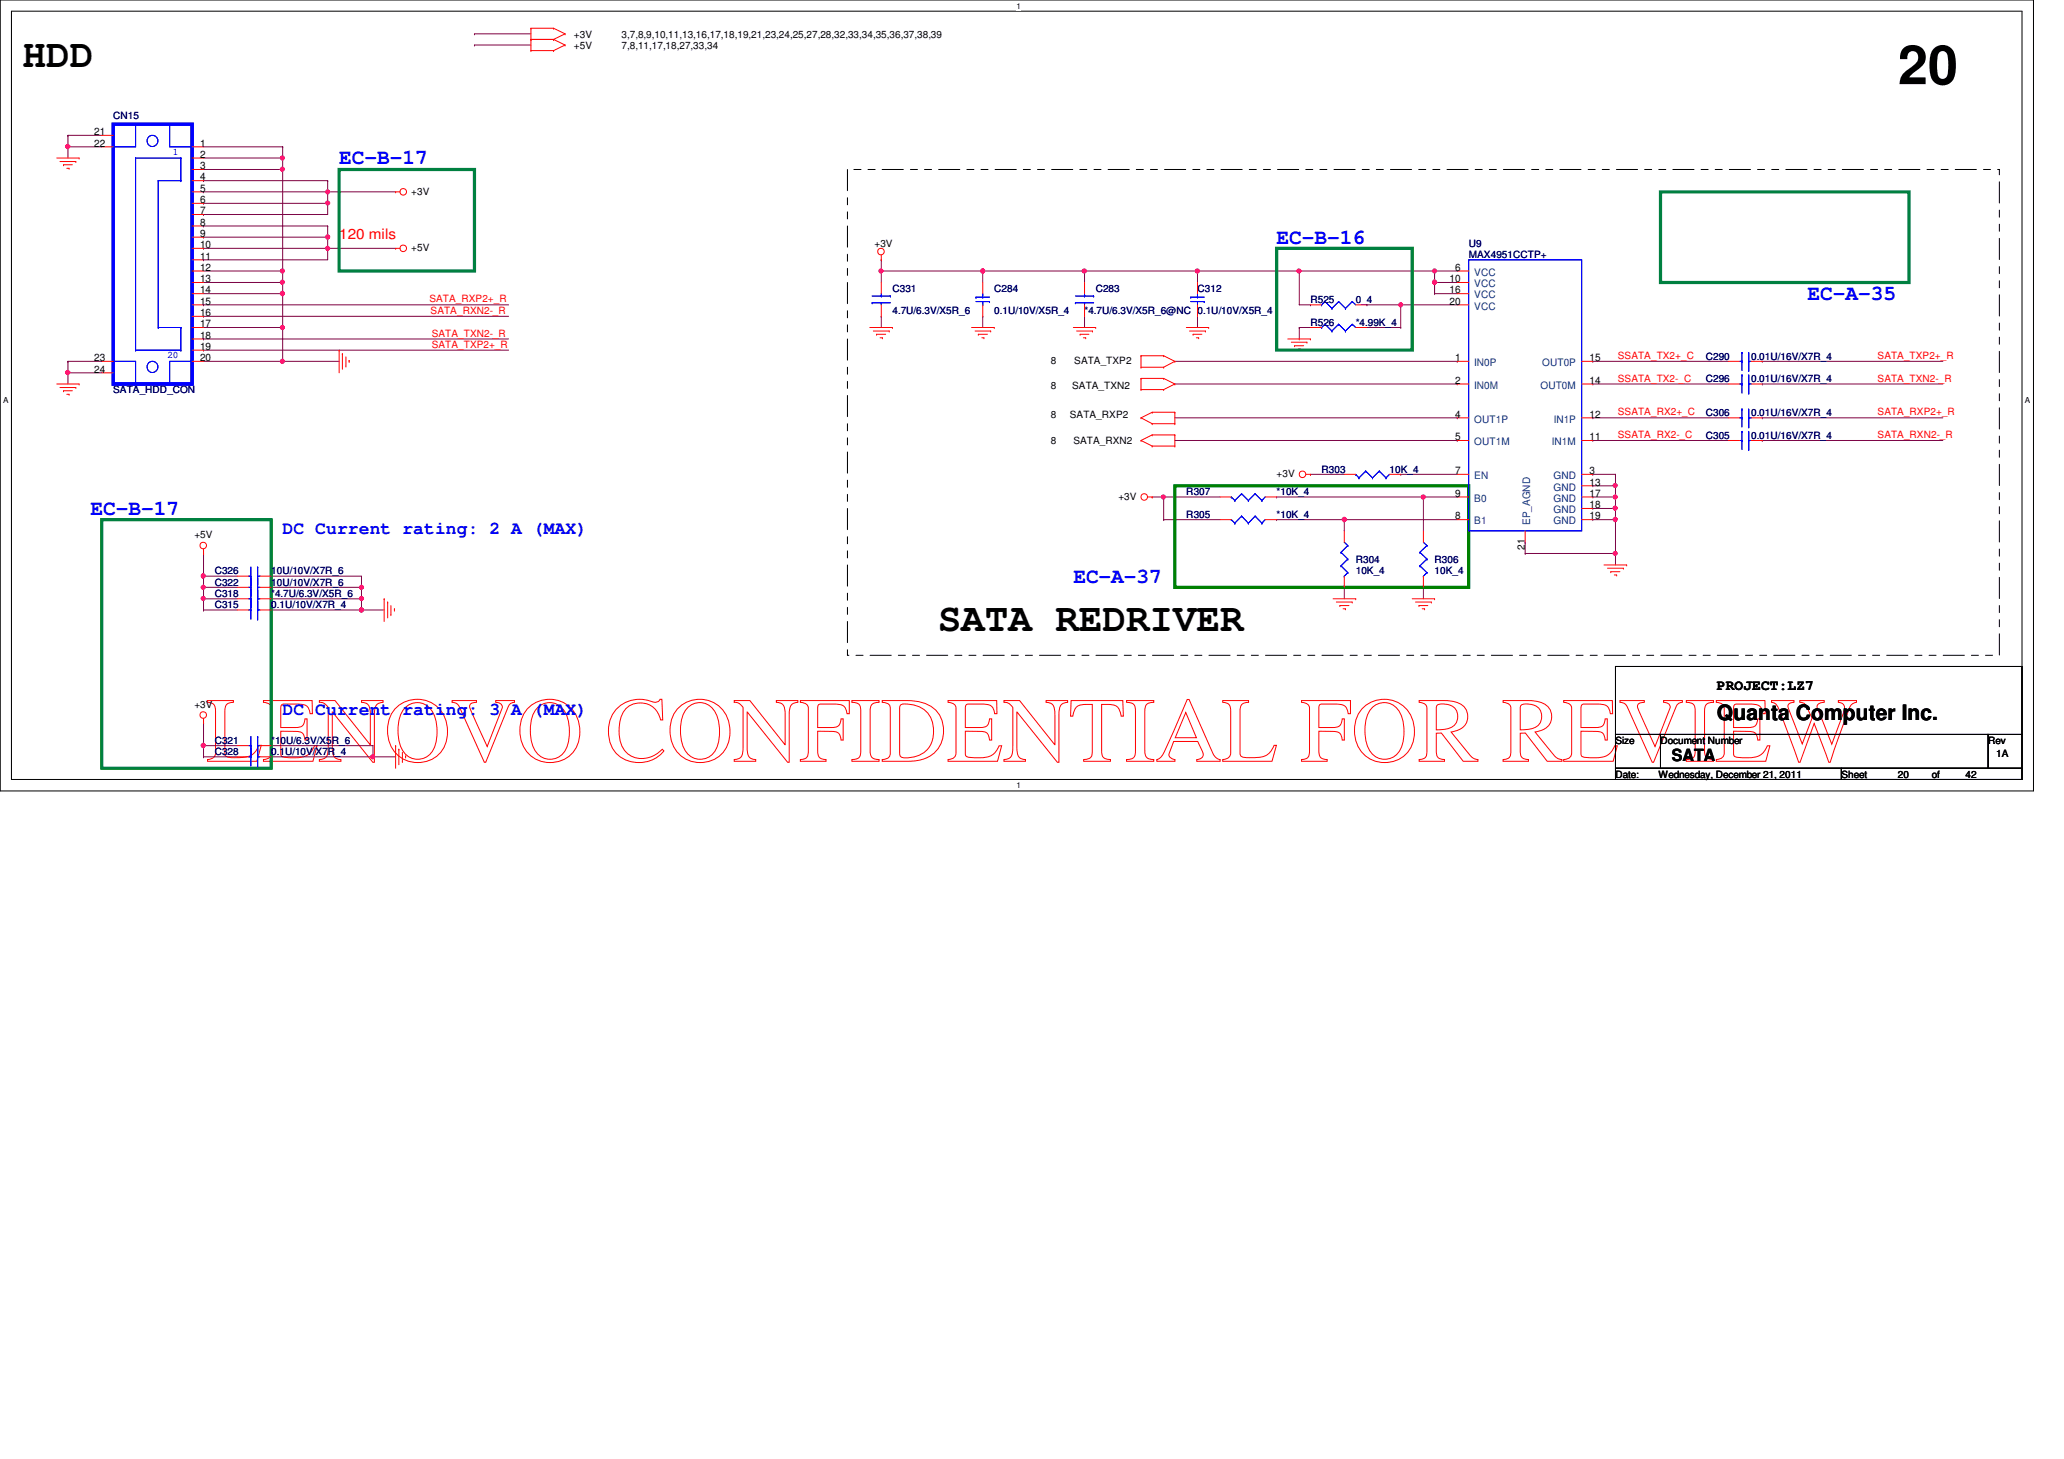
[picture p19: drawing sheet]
<svg xmlns="http://www.w3.org/2000/svg" width="297mm" height="210mm" viewBox="0 0 297 210" stroke-linecap="round" stroke-linejoin="round" font-family="sans-serif">
<defs><g id="words">
<text font-size="13.2" fill="#f00" x="29.7" y="109.5">LENOVO CONFIDENTIAL FOR REVIEW</text>
<text font-size="7.8" x="273.1" y="12.1">20</text>
<g font-size="5.7">
<text x="3.3" y="9.6">HDD</text>
<text x="135" y="90.8">SATA REDRIVER</text>
</g>
<g font-size="3" fill="#00f">
<text x="48.8" y="23.7">EC-B-17</text>
<text x="183.7" y="35.1">EC-B-16</text>
<text x="260.1" y="43.2">EC-A-35</text>
<text x="13" y="74">EC-B-17</text>
<text x="154.5" y="83.8">EC-A-37</text>
</g>
<text font-size="3" x="247.1" y="103.6">Quanta Computer Inc.</text>
<g font-size="2.6" fill="#00f">
<text x="40.7" y="76.9">DC Current rating: 2 A (MAX)</text>
<text x="40.7" y="102.9">DC Current rating: 3 A (MAX)</text>
</g>
<text font-size="2.4" x="240.6" y="109.5">SATA</text>
<text font-size="2.1" fill="#f00" x="48.8" y="34.4">120 mils</text>
<text font-size="2.1" x="247.1" y="99.2">PROJECT:LZ7</text>
<g font-size="1.5">
<text x="13.5" y="19.4">21</text>
<text x="13.5" y="21.1">22</text>
<text x="28.8" y="21.1">1</text>
<text x="28.8" y="22.7">2</text>
<text x="28.8" y="24.3">3</text>
<text x="28.8" y="26">4</text>
<text x="28.8" y="27.6">5</text>
<text x="28.8" y="29.2">6</text>
<text x="28.8" y="30.8">7</text>
<text x="28.8" y="32.5">8</text>
<text x="28.8" y="34.1">9</text>
<text x="28.8" y="35.7">10</text>
<text x="28.8" y="37.3">11</text>
<text x="28.8" y="38.9">12</text>
<text x="28.8" y="40.6">13</text>
<text x="208.6" y="40.6">10</text>
<text x="209.4" y="38.9">6</text>
<text x="28.8" y="42.2">14</text>
<text x="28.8" y="43.8">15</text>
<text x="28.8" y="45.5">16</text>
<text x="28.8" y="47.1">17</text>
<text x="208.6" y="42.2">16</text>
<text x="208.6" y="43.8">20</text>
<text x="13.5" y="51.9">23</text>
<text x="13.5" y="53.6">24</text>
<text x="28.8" y="48.7">18</text>
<text x="28.8" y="50.3">19</text>
<text x="28.8" y="51.9">20</text>
<text x="209.4" y="51.9">1</text>
<text x="228.8" y="51.9">15</text>
<text x="209.4" y="55.2">2</text>
<text x="228.8" y="55.2">14</text>
<text x="209.4" y="60.1">4</text>
<text x="209.4" y="63.3">5</text>
<text x="228.8" y="63.3">11</text>
<text x="228.8" y="60.1">12</text>
<text x="209.4" y="71.5">9</text>
<text x="209.4" y="68.2">7</text>
<text x="228.8" y="68.2">3</text>
<text x="228.8" y="71.5">17</text>
<text x="228.8" y="69.9">13</text>
<text x="209.4" y="74.7">8</text>
<text x="228.8" y="73.1">18</text>
<text x="228.8" y="74.7">19</text>
<text x="219.5" y="79.1" transform="rotate(-90 219.5 79.1)">21</text>
</g>
<g font-size="1.5" fill="#004080">
<text x="212.2" y="41.3">VCC</text>
<text x="212.2" y="39.7">VCC</text>
<text x="212.2" y="42.9">VCC</text>
<text x="212.2" y="44.5">VCC</text>
<text x="212.2" y="52.7">IN0P</text>
<text x="222" y="52.7">OUT0P</text>
<text x="212.2" y="55.9">IN0M</text>
<text x="221.7" y="55.9">OUT0M</text>
<text x="212.2" y="60.8">OUT1P</text>
<text x="212.2" y="64.1">OUT1M</text>
<text x="223.3" y="64.1">IN1M</text>
<text x="223.6" y="60.8">IN1P</text>
<text x="212.2" y="68.9">EN</text>
<text x="223.6" y="68.9">GND</text>
<text x="223.6" y="70.6">GND</text>
<text x="212.2" y="72.2">B0</text>
<text x="212.2" y="75.4">B1</text>
<text x="220.2" y="75.6" transform="rotate(-90 220.2 75.6)">EP_AGND</text>
<text x="223.6" y="72.2">GND</text>
<text x="223.6" y="73.8">GND</text>
<text x="223.6" y="75.4">GND</text>
</g>
<g font-size="1.4">
<text x="82.6" y="5.4">+3V</text>
<text x="89.4" y="5.4">3,7,8,9,10,11,13,16,17,18,19,21,23,24,25,27,28,32,33,34,35,36,37,38,39</text>
<text x="82.6" y="7">+5V</text>
<text x="89.4" y="7">7,8,11,17,18,27,33,34</text>
<text x="59.2" y="28">+3V</text>
<text x="125.9" y="35.5">+3V</text>
<text x="59.2" y="36.1">+5V</text>
<text x="151.2" y="52.4">8</text>
<text x="154.6" y="52.4">SATA_TXP2</text>
<text x="151.2" y="56">8</text>
<text x="154.3" y="56">SATA_TXN2</text>
<text x="151.2" y="63.9">8</text>
<text x="151.2" y="60.2">8</text>
<text x="154" y="60.2">SATA_RXP2</text>
<text x="154.5" y="63.9">SATA_RXN2</text>
<text x="160.9" y="71.9">+3V</text>
<text x="183.7" y="68.6">+3V</text>
<text x="28" y="77.4">+5V</text>
<text x="28" y="101.8">+3V</text>
<text x="232.5" y="107">Size</text>
<text x="239" y="107">Document Number</text>
<text x="286.1" y="107">Rev</text>
<text x="232.5" y="111.9">Date:</text>
<text x="238.7" y="111.9">Wednesday, December 21, 2011</text>
<text x="265" y="111.9">Sheet</text>
<text x="273.1" y="111.9">20</text>
<text x="278" y="111.9">of</text>
<text x="282.9" y="111.9">42</text>
<text x="287.3" y="109">1A</text>
</g>
<g font-size="1.4" fill="#000080">
<text x="16.3" y="17.1">CN15</text>
<text x="211.4" y="35.5">U9</text>
<text x="128.4" y="42">C331</text>
<text x="143.1" y="42">C284</text>
<text x="157.7" y="42">C283</text>
<text x="172.3" y="42">C312</text>
<text x="211.4" y="37.1">MAX4951CCTP+</text>
<text x="128.4" y="45.2">4.7U/6.3V/X5R_6</text>
<text x="143.1" y="45.2">0.1U/10V/X5R_4</text>
<text x="156.1" y="45.2">*4.7U/6.3V/X5R_6@NC 0.1U/10V/X5R_4</text>
<text x="188.6" y="46.9">R526</text>
<text x="188.6" y="43.6">R525</text>
<text x="195.1" y="46.9">*4.99K_4</text>
<text x="195.1" y="43.6">0_4</text>
<text x="245.5" y="51.7">C290</text>
<text x="252" y="51.7">0.01U/16V/X7R_4</text>
<text x="16.3" y="56.6">SATA_HDD_CON</text>
<text x="245.5" y="59.9">C306</text>
<text x="245.5" y="55">C296</text>
<text x="252" y="59.9">0.01U/16V/X7R_4</text>
<text x="252" y="55">0.01U/16V/X7R_4</text>
<text x="245.5" y="63.1">C305</text>
<text x="252" y="63.1">0.01U/16V/X7R_4</text>
<text x="170.7" y="71.2">R307</text>
<text x="183.7" y="71.2">*10K_4</text>
<text x="190.2" y="68">R303</text>
<text x="200" y="68">10K_4</text>
<text x="170.7" y="74.5">R305</text>
<text x="183.7" y="74.5">*10K_4</text>
<text x="30.9" y="82.6">C326</text>
<text x="39" y="82.6">10U/10V/X7R_6</text>
<text x="195.1" y="81">R304</text>
<text x="195.1" y="82.6">10K_4</text>
<text x="206.5" y="81">R306</text>
<text x="206.5" y="82.6">10K_4</text>
<text x="30.9" y="85.9">C318</text>
<text x="30.9" y="84.2">C322</text>
<text x="30.9" y="87.5">C315</text>
<text x="39" y="85.9">*4.7U/6.3V/X5R_6</text>
<text x="39" y="84.2">10U/10V/X7R_6</text>
<text x="39" y="87.5">0.1U/10V/X7R_4</text>
<text x="30.9" y="107">C321</text>
<text x="39" y="107">*10U/6.3V/X5R_6</text>
<text x="30.9" y="108.6">C328</text>
<text x="39" y="108.6">0.1U/10V/X7R_4</text>
</g>
<g font-size="1.4" fill="#00f">
<text x="24.9" y="22.3">1</text>
<text x="24.1" y="51.6">20</text>
</g>
<g font-size="1.4" fill="#f00">
<text x="61.8" y="43.5">SATA_RXP2+_R</text>
<text x="62" y="45.2">SATA_RXN2-_R</text>
<text x="62.1" y="50">SATA_TXP2+_R</text>
<text x="62.1" y="48.4">SATA_TXN2-_R</text>
<text x="232.8" y="51.6">SSATA_TX2+_C</text>
<text x="270.2" y="51.6">SATA_TXP2+_R</text>
<text x="232.8" y="54.9">SSATA_TX2-_C</text>
<text x="232.8" y="59.8">SSATA_RX2+_C</text>
<text x="270.2" y="54.9">SATA_TXN2-_R</text>
<text x="270.2" y="59.8">SATA_RXP2+_R</text>
<text x="232.8" y="63">SSATA_RX2-_C</text>
<text x="270.2" y="63">SATA_RXN2-_R</text>
</g>
<g font-size="1.2">
<text x="146.3" y="1.2">1</text>
<text x=".5" y="57.9">A</text>
<text x="291.4" y="57.9">A</text>
<text x="146.3" y="113.4">1</text>
</g>
</g></defs>
<path d="M0 0h292.6v113.8h-292.6zM1.6 1.6h289.4v110.5h-289.4z" fill="none" stroke="#000" stroke-width=".14"/>
<g fill="#fff">
<path d="M146.3 .2h.6v1.3h-.6z"/>
<path d="M146.3 112.3h.6v1.3h-.6z"/>
<path d="M.5 56.9h.7v1.3h-.7z"/>
<path d="M291.4 56.9h.7v1.3h-.7z"/>
</g>
<path d="M68.3 4.9h.1M68.3 6.5h.1M68.3 4.9h8.1M68.3 6.5h8.1M29.3 82.9h.1M29.3 82.9h4.9" fill="none" stroke="#800040" stroke-width=".14"/>
<circle cx="29.2" cy="82.9" r=".31" fill="#f0f"/>
<circle cx="29.2" cy="82.9" r=".31" fill="none" stroke="#f0f" stroke-width=".14"/>
<path d="M39 82.9h.1M39 87.8h.1M39 82.9h13M39 87.8h13" fill="none" stroke="#800040" stroke-width=".14"/>
<circle cx="52" cy="87.8" r=".3" fill="#f0f"/>
<circle cx="52" cy="87.8" r=".3" fill="none" stroke="#f0f" stroke-width=".14"/>
<path d="M39 86.1h.1M39 86.1h13v1.7M52 87.8h.1" fill="none" stroke="#800040" stroke-width=".14"/>
<circle cx="52" cy="87.8" r=".3" fill="#f0f"/>
<circle cx="52" cy="87.8" r=".3" fill="none" stroke="#f0f" stroke-width=".14"/>
<path d="M39 84.5h.1M39 84.5h13" fill="none" stroke="#800040" stroke-width=".14"/>
<circle cx="52" cy="84.5" r=".3" fill="#f0f"/>
<circle cx="52" cy="84.5" r=".3" fill="none" stroke="#f0f" stroke-width=".14"/>
<g fill="none" stroke="#800040" stroke-width=".14">
<path d="M29.3 87.8h.1M29.3 86.1h.1M29.3 84.5h.1M29.3 87.8h4.9M29.3 86.1h4.9M29.3 86.1v1.7M29.3 84.5h4.9M52 87.8h.1M52 84.5h.1M52 87.8h3.3M52 82.9v1.6M39 107.3h.1"/>
<path d="M39 108.9h.1M39 107.3h14.7v1.6M39 108.9h17.9M53.7 108.9h.1"/>
</g>
<circle cx="53.6" cy="108.9" r=".3" fill="#f0f"/>
<circle cx="53.6" cy="108.9" r=".3" fill="none" stroke="#f0f" stroke-width=".14"/>
<path d="M29.3 107.3h.1M29.3 107.3h4.9M29.3 107.3v1.6" fill="none" stroke="#800040" stroke-width=".14"/>
<circle cx="29.2" cy="107.2" r=".31" fill="#f0f"/>
<circle cx="29.2" cy="107.2" r=".31" fill="none" stroke="#f0f" stroke-width=".14"/>
<path d="M29.3 86.1h.1M29.3 84.5v1.6M29.3 108.9h.1M29.3 108.9h4.9" fill="none" stroke="#800040" stroke-width=".14"/>
<circle cx="29.3" cy="86.1" r=".3" fill="#f0f"/>
<circle cx="29.3" cy="86.1" r=".3" fill="none" stroke="#f0f" stroke-width=".14"/>
<path d="M29.3 82.9h.1M29.3 82.9v1.6" fill="none" stroke="#800040" stroke-width=".14"/>
<circle cx="29.3" cy="84.5" r=".3" fill="#f0f"/>
<circle cx="29.3" cy="84.5" r=".3" fill="none" stroke="#f0f" stroke-width=".14"/>
<path d="M156.1 39h.1M156.1 39h16.2M219.5 78h.1M219.5 79.6h.1M219.5 78v1.6M219.5 79.6h13M193.5 84.5h.1M193.5 84.5v1.6M204.8 84.5h.1M204.8 84.5v1.6" fill="none" stroke="#800040" stroke-width=".14"/>
<circle cx="156.1" cy="39" r=".31" fill="#f0f"/>
<circle cx="156.1" cy="39" r=".31" fill="none" stroke="#f0f" stroke-width=".14"/>
<path d="M232.5 69.9h.1M232.5 69.9v1.6" fill="none" stroke="#800040" stroke-width=".14"/>
<circle cx="232.5" cy="69.8" r=".3" fill="#f0f"/>
<circle cx="232.5" cy="69.8" r=".3" fill="none" stroke="#f0f" stroke-width=".14"/>
<path d="M187 39h.1M187 39h19.5" fill="none" stroke="#800040" stroke-width=".14"/>
<circle cx="186.9" cy="39" r=".3" fill="#f0f"/>
<circle cx="186.9" cy="39" r=".3" fill="none" stroke="#f0f" stroke-width=".14"/>
<path d="M141.4 39h.1M141.4 39v1.6M141.4 39h14.7M165.8 71.5h.1M165.8 71.5h1.7M183.7 71.5h.1M183.7 71.5h21.1M232.5 73.2h.1M232.5 73.2v1.6" fill="none" stroke="#800040" stroke-width=".14"/>
<circle cx="141.4" cy="39" r=".3" fill="#f0f"/>
<circle cx="141.4" cy="39" r=".3" fill="none" stroke="#f0f" stroke-width=".14"/>
<path d="M126.8 39h.1M126.8 39v1.6M167.5 71.5h.1M167.5 71.5h8.1M204.8 71.5h.1M204.8 71.5v4.9" fill="none" stroke="#800040" stroke-width=".14"/>
<circle cx="167.4" cy="71.5" r=".3" fill="#f0f"/>
<circle cx="167.4" cy="71.5" r=".3" fill="none" stroke="#f0f" stroke-width=".14"/>
<path d="M204.8 71.5h.1M204.8 71.5h4.9" fill="none" stroke="#800040" stroke-width=".14"/>
<circle cx="204.8" cy="71.5" r=".31" fill="#f0f"/>
<circle cx="204.8" cy="71.5" r=".31" fill="none" stroke="#f0f" stroke-width=".14"/>
<path d="M156.1 39h.1M156.1 39v1.6M172.3 39h.1M172.3 39v1.6M167.5 71.5h.1M167.5 74.8h.1M167.5 71.5v3.3M167.5 74.8h8.1M183.7 74.8h.1M183.7 74.8h9.8M188.6 68.2h.1M188.6 68.2h4.9" fill="none" stroke="#800040" stroke-width=".14"/>
<circle cx="193.4" cy="74.7" r=".31" fill="#f0f"/>
<circle cx="193.4" cy="74.7" r=".31" fill="none" stroke="#f0f" stroke-width=".14"/>
<path d="M206.5 39h.1M206.5 39h3.2M193.5 74.8h.1M193.5 74.8v1.6M193.5 74.8h16.2" fill="none" stroke="#800040" stroke-width=".14"/>
<circle cx="206.5" cy="39" r=".3" fill="#f0f"/>
<circle cx="206.5" cy="39" r=".3" fill="none" stroke="#f0f" stroke-width=".14"/>
<path d="M126.8 37.4h.1M126.8 37.4v1.6M229.2 68.2h.1M229.2 69.9h.1M229.2 71.5h.1M229.2 68.2h3.3M229.2 71.5h3.3M232.5 68.2h.1M232.5 71.5h.1M232.5 68.2v1.7h-3.3M232.5 71.5v1.7" fill="none" stroke="#800040" stroke-width=".14"/>
<circle cx="232.5" cy="71.5" r=".3" fill="#f0f"/>
<circle cx="232.5" cy="71.5" r=".3" fill="none" stroke="#f0f" stroke-width=".14"/>
<path d="M126.8 39h.1M126.8 39h14.6M201.6 68.2h.1M201.6 68.2h8.1" fill="none" stroke="#800040" stroke-width=".14"/>
<circle cx="141.4" cy="39" r=".3" fill="#f0f"/>
<circle cx="141.4" cy="39" r=".3" fill="none" stroke="#f0f" stroke-width=".14"/>
<circle cx="126.8" cy="39" r=".3" fill="#f0f"/>
<circle cx="126.8" cy="39" r=".3" fill="none" stroke="#f0f" stroke-width=".14"/>
<path d="M206.5 39h.1M206.5 39v1.6M206.5 40.6h.1M206.5 40.6h3.2" fill="none" stroke="#800040" stroke-width=".14"/>
<circle cx="206.5" cy="40.6" r=".3" fill="#f0f"/>
<circle cx="206.5" cy="40.6" r=".3" fill="none" stroke="#f0f" stroke-width=".14"/>
<path d="M206.5 42.2h.1M206.5 40.6h.1M206.5 42.2h3.2M206.5 40.6v1.6" fill="none" stroke="#800040" stroke-width=".14"/>
<circle cx="206.5" cy="40.6" r=".3" fill="#f0f"/>
<circle cx="206.5" cy="40.6" r=".3" fill="none" stroke="#f0f" stroke-width=".14"/>
<path d="M229.2 73.2h.1M229.2 73.2h3.3" fill="none" stroke="#800040" stroke-width=".14"/>
<circle cx="232.5" cy="73.1" r=".3" fill="#f0f"/>
<circle cx="232.5" cy="73.1" r=".3" fill="none" stroke="#f0f" stroke-width=".14"/>
<path d="M232.5 79.6h.1M232.5 79.6v1.7" fill="none" stroke="#800040" stroke-width=".14"/>
<circle cx="232.5" cy="79.6" r=".3" fill="#f0f"/>
<circle cx="232.5" cy="79.6" r=".3" fill="none" stroke="#f0f" stroke-width=".14"/>
<path d="M229.2 74.8h.1M229.2 74.8h3.3" fill="none" stroke="#800040" stroke-width=".14"/>
<circle cx="232.4" cy="74.7" r=".31" fill="#f0f"/>
<circle cx="232.4" cy="74.7" r=".31" fill="none" stroke="#f0f" stroke-width=".14"/>
<g fill="none" stroke="#800040" stroke-width=".14">
<path d="M126.8 45.5h.1M126.8 45.5v1.6M141.4 45.5h.1M141.4 45.5v1.6M156.1 45.5h.1M156.1 45.5v1.6M172.3 45.5h.1M172.3 45.5v1.6M229.2 52h.1M229.2 55.2h.1M229.2 52h19.5M229.2 55.2h19.5"/>
<path d="M253.6 52h.1M253.6 55.2h.1M253.6 52h26M253.6 55.2h26M29.3 79.6h.1M29.3 79.6v3.3M229.2 63.4h.1M229.2 60.1h.1M229.2 63.4h19.5M229.2 60.1h19.5M232.5 74.8h.1M232.5 74.8v4.8"/>
<path d="M253.6 60.1h.1M253.6 63.4h.1M253.6 63.4h26M253.6 60.1h26M52 86.1h.1M52 84.5v1.6"/>
</g>
<circle cx="52" cy="86.1" r=".3" fill="#f0f"/>
<circle cx="52" cy="86.1" r=".3" fill="none" stroke="#f0f" stroke-width=".14"/>
<path d="M29.3 32.5h.1M29.3 32.5h17.9M47.2 35.7h.1M47.2 35.7h9.7M29.3 50.4h.1M29.3 43.9h.1M29.3 45.5h.1M29.3 48.8h.1M29.3 50.4h43.9M29.3 43.9h43.9M29.3 45.5h43.9M29.3 48.8h43.9" fill="none" stroke="#800040" stroke-width=".14"/>
<circle cx="47.2" cy="35.7" r=".3" fill="#f0f"/>
<circle cx="47.2" cy="35.7" r=".3" fill="none" stroke="#f0f" stroke-width=".14"/>
<path d="M29.3 37.4h.1M29.3 34.1h.1M29.3 34.1h17.9M40.7 22.7h.1M40.7 22.7v1.7M47.2 35.7h.1M47.2 35.7v1.7h-17.9" fill="none" stroke="#800040" stroke-width=".14"/>
<circle cx="40.6" cy="22.7" r=".3" fill="#f0f"/>
<circle cx="40.6" cy="22.7" r=".3" fill="none" stroke="#f0f" stroke-width=".14"/>
<path d="M29.3 29.3h.1M29.3 22.7h11.4M29.3 29.3h17.9M40.7 22.7h.1M40.7 21.1h.1M40.7 21.1v1.6" fill="none" stroke="#800040" stroke-width=".14"/>
<circle cx="47.2" cy="29.2" r=".3" fill="#f0f"/>
<circle cx="47.2" cy="29.2" r=".3" fill="none" stroke="#f0f" stroke-width=".14"/>
<path d="M9.8 21.1h.1M9.8 21.1h4.8M29.3 30.9h.1M47.2 26h.1M47.2 29.3h.1M47.2 32.5h.1M47.2 26v1.6M47.2 29.3v1.6h-17.9M47.2 32.5v1.6M9.8 52h.1M9.8 52h4.8" fill="none" stroke="#800040" stroke-width=".14"/>
<circle cx="9.8" cy="21.1" r=".31" fill="#f0f"/>
<circle cx="9.8" cy="21.1" r=".31" fill="none" stroke="#f0f" stroke-width=".14"/>
<path d="M9.8 19.5h.1M9.8 19.5h4.8M9.8 21.1h.1M9.8 21.1v1.6M29.3 21.1h11.4M40.7 21.1h.1M40.7 39h.1M40.7 39v1.6" fill="none" stroke="#800040" stroke-width=".14"/>
<circle cx="40.6" cy="39" r=".3" fill="#f0f"/>
<circle cx="40.6" cy="39" r=".3" fill="none" stroke="#f0f" stroke-width=".14"/>
<path d="M29.3 24.4h11.4M40.7 24.4h.1M9.8 53.6h.1M9.8 53.6h4.8" fill="none" stroke="#800040" stroke-width=".14"/>
<circle cx="9.8" cy="53.6" r=".31" fill="#f0f"/>
<circle cx="9.8" cy="53.6" r=".31" fill="none" stroke="#f0f" stroke-width=".14"/>
<path d="M9.8 53.6h.1M9.8 53.6v1.6M40.7 47.1h.1M40.7 47.1v4.9" fill="none" stroke="#800040" stroke-width=".14"/>
<circle cx="40.6" cy="47.1" r=".3" fill="#f0f"/>
<circle cx="40.6" cy="47.1" r=".3" fill="none" stroke="#f0f" stroke-width=".14"/>
<path d="M29.3 26h.1M29.3 26h17.9M40.7 52h.1M40.7 52h8.1" fill="none" stroke="#800040" stroke-width=".14"/>
<circle cx="40.6" cy="52" r=".3" fill="#f0f"/>
<circle cx="40.6" cy="52" r=".3" fill="none" stroke="#f0f" stroke-width=".14"/>
<path d="M29.3 27.6h.1M29.3 27.6h27.6M29.3 39h11.4M40.7 39h.1M47.2 27.6h.1M29.3 47.1h11.4M29.3 42.2h11.4M40.7 47.1h.1M40.7 42.2h.1M40.7 40.6h.1M40.7 40.6v1.6" fill="none" stroke="#800040" stroke-width=".14"/>
<circle cx="40.6" cy="40.6" r=".3" fill="#f0f"/>
<circle cx="40.6" cy="40.6" r=".3" fill="none" stroke="#f0f" stroke-width=".14"/>
<path d="M47.2 27.6h.1M47.2 27.6v1.7M29.3 40.6h11.4M40.7 40.6h.1" fill="none" stroke="#800040" stroke-width=".14"/>
<circle cx="47.2" cy="27.6" r=".3" fill="#f0f"/>
<circle cx="47.2" cy="27.6" r=".3" fill="none" stroke="#f0f" stroke-width=".14"/>
<path d="M9.8 19.5h.1M9.8 19.5v1.6M40.7 24.4h.1M40.7 24.4v14.6M29.3 52h11.4M40.7 52h.1" fill="none" stroke="#800040" stroke-width=".14"/>
<circle cx="40.6" cy="24.3" r=".3" fill="#f0f"/>
<circle cx="40.6" cy="24.3" r=".3" fill="none" stroke="#f0f" stroke-width=".14"/>
<path d="M40.7 42.2h.1M40.7 42.2v4.9" fill="none" stroke="#800040" stroke-width=".14"/>
<circle cx="40.6" cy="42.2" r=".31" fill="#f0f"/>
<circle cx="40.6" cy="42.2" r=".31" fill="none" stroke="#f0f" stroke-width=".14"/>
<path d="M47.2 34.1h.1M47.2 34.1v1.6" fill="none" stroke="#800040" stroke-width=".14"/>
<circle cx="47.1" cy="34.1" r=".31" fill="#f0f"/>
<circle cx="47.1" cy="34.1" r=".31" fill="none" stroke="#f0f" stroke-width=".14"/>
<g fill="none" stroke="#800040" stroke-width=".14">
<path d="M29.3 35.7h.1M29.3 35.7h17.9M172.3 39h.1M172.3 39h14.7M187 39h.1M187 39v4.9M9.8 52h.1M9.8 52v1.6M169.1 52h40.6M169.1 55.2h40.6M209.7 52h.1M209.7 55.2h.1"/>
<path d="M169.1 60.1h40.6M169.1 63.4h40.6M209.7 60.1h.1M209.7 63.4h.1"/>
</g>
<circle cx="172.3" cy="39" r=".31" fill="#f0f"/>
<circle cx="172.3" cy="39" r=".31" fill="none" stroke="#f0f" stroke-width=".14"/>
<path d="M187 43.9h1.6M188.6 43.9h.1M196.7 47.1h4.9M201.6 43.9h.1M201.6 47.1h.1M201.6 43.9h8.1M201.6 43.9v3.2" fill="none" stroke="#800040" stroke-width=".14"/>
<circle cx="201.6" cy="43.9" r=".3" fill="#f0f"/>
<circle cx="201.6" cy="43.9" r=".3" fill="none" stroke="#f0f" stroke-width=".14"/>
<path d="M187 47.1h.1M187 48.8h.1M187 47.1h1.6M187 47.1v1.7M196.7 43.9h.1M196.7 43.9h4.9M29.3 104h.1M29.3 104v3.3" fill="none" stroke="#800040" stroke-width=".14"/>
<g fill="none" stroke="#f00" stroke-width=".14">
<path d="M14.6 19.5h1.7M76.4 5.7h.1M76.4 4.1h.1M76.4 7.3h.1M76.4 4.1h3.3M76.4 5.7h3.3M76.4 4.1v3.2M76.4 7.3h3.3M79.7 4.1h.1M79.7 5.7h.1M79.7 7.3h.1M79.7 4.1l1.6 .8"/>
<path d="M79.7 5.7l1.6 .8M81.3 4.9h.1M81.3 6.5h.1M81.3 4.9l-1.6 .8M81.3 6.5l-1.6 .8M8.2 22.7h3.2M8.6 23.2h2.3M9.1 23.7h.1M9.1 23.7h1.3M9.6 24.2h.3M9.9 24.2h.1M10.9 23.2h.1"/>
<path d="M11.4 22.7h.1M14.6 21.1h1.7M27.6 27.6h1.7M27.6 22.7h1.7M27.6 35.7h1.7M27.6 39h1.7M27.6 21.1h1.7M27.6 24.4h1.7M27.6 26h1.7M27.6 29.3h1.7M27.6 30.9h1.7M27.6 32.5h1.7"/>
<path d="M27.6 34.1h1.7M27.6 37.4h1.7M56.9 27.6h.1M56.9 35.7h.1M56.9 27.6h.7M56.9 35.7h.7M126.8 37.4h.1M126.8 36.7v.7M209.7 39h1.7M8.2 55.2h3.2M8.6 55.8h2.3M9.1 56.2h.1"/>
<path d="M9.1 56.2h1.3M9.6 56.7h.3M9.9 56.7h.1M10.9 55.8h.1M11.4 55.2h.1M14.6 52h1.7M14.6 53.6h1.7M27.6 47.1h1.7M27.6 48.8h1.7M27.6 40.6h1.7M27.6 52h1.7M27.6 42.2h1.7"/>
<path d="M27.6 43.9h1.7M27.6 45.5h1.7M27.6 50.4h1.7M48.8 50.4h.1M48.8 50.4v3.2M49.3 50.9h.1M49.3 50.9v2.2M49.8 52.7h.1M49.8 51.4v1.3M50.2 51.9h.1M50.2 51.9v.3M125.2 47.1h3.2"/>
<path d="M125.7 47.6h2.3M126.1 48.1h.1M126.1 48.1h1.4M126.7 48.6h.3M126.8 40.6v1.6M126.8 43.9v1.6M127 48.6h.1M128 47.6h.1M128.4 47.1h.1M139.8 47.1h3.3M140.3 47.6h2.3M140.8 48.1h.1"/>
<path d="M140.8 48.1h1.3M141.3 48.6h.3M141.4 40.6v1.6M141.4 43.9v1.6M141.6 48.6h.1M142.6 47.6h.1M143.1 47.1h.1M154.5 47.1h3.2M154.9 47.6h2.3M155.4 48.1h.1M155.4 48.1h1.3M155.9 48.6h.3"/>
<path d="M156.1 40.6v1.6M156.1 43.9v1.6M156.2 48.6h.1M157.2 47.6h.1M157.7 47.1h.1M164.2 54.4h.1M164.2 56h.1M164.2 51.2h.1M164.2 52.8h.1M164.2 54.4h3.3M164.2 51.2v1.6M164.2 54.4v1.6"/>
<path d="M164.2 56h3.3M164.2 51.2h3.3M164.2 52.8h3.3M165.8 59.3h.1M165.8 59.3l-1.6 .8M165.8 59.3h3.3M167.5 54.4h.1M167.5 56h.1M167.5 51.2h.1M167.5 52.8h.1M167.5 54.4l1.6 .8M167.5 51.2l1.6 .8"/>
<path d="M169.1 55.2h.1M169.1 52h.1M169.1 59.3h.1M169.1 55.2l-1.6 .8M169.1 52l-1.6 .8M169.1 59.3v1.7M170.7 47.1h3.2M171.2 47.6h2.3M171.7 48.1h.1M171.7 48.1h1.3M172.2 48.6h.3M172.3 40.6v1.6"/>
<path d="M172.3 43.9v1.6M172.5 48.6h.1M173.5 47.6h.1M173.9 47.1h.1M185.3 48.8h3.3M185.8 49.2h2.3M186.3 49.7h.1M186.3 49.7h1.3M186.8 50.2h.3M187.1 50.2h.1M188.1 49.2h.1M188.6 48.8h.1"/>
<path d="M188.6 47.1h1.6M188.6 43.9h1.6M195.1 47.1h1.6M195.1 43.9h1.6M209.7 55.2h1.7M209.7 40.6h1.7M209.7 52h1.7M209.7 42.2h1.7M209.7 43.9h1.7M227.6 55.2h1.6M227.6 52h1.6M248.7 55.2h1.7"/>
<path d="M248.7 52h1.7M252 55.2h1.6M252 52h1.6M29.3 79.6h.1M29.3 79v.6M164.2 63.4h.1M164.2 60.1h.1M164.2 63.4l1.6 .8M164.2 60.1l1.6 .9M165.2 71.5h.6M165.8 64.2h.1M165.8 62.6h.1"/>
<path d="M165.8 61h.1M165.8 71.5h.1M165.8 64.2h3.3M165.8 62.6l-1.6 .8M165.8 62.6h3.3M165.8 61h3.3M169.1 62.6h.1M169.1 64.2h.1M169.1 61h.1M169.1 62.6v1.6M175.6 71.5h1.6M175.6 74.8h1.6"/>
<path d="M182.1 71.5h1.6M182.1 74.8h1.6M188 68.2h.6M188.6 68.2h.1M193.5 68.2h1.6M193.5 76.4v1.6M200 68.2h1.6M204.8 76.4v1.6M209.7 71.5h1.7M209.7 68.2h1.7M209.7 60.1h1.7M209.7 74.8h1.7"/>
<path d="M209.7 63.4h1.7M219.5 76.4v1.6M227.6 71.5h1.6M227.6 68.2h1.6M227.6 60.1h1.6M227.6 74.8h1.6M227.6 63.4h1.6M227.6 73.2h1.6M227.6 69.9h1.6M248.7 60.1h1.7M248.7 63.4h1.7M252 60.1h1.6"/>
<path d="M252 63.4h1.6M34.2 86.1h1.6M34.2 82.9h1.6M34.2 84.5h1.6M34.2 87.8h1.6M37.4 86.1h1.6M37.4 82.9h1.6M37.4 84.5h1.6M37.4 87.8h1.6M55.3 86.1h.1M55.3 86.1v3.3M55.8 86.6h.1"/>
<path d="M55.8 86.6v2.3M56.3 88.4h.1M56.3 87.1v1.3M56.8 87.6h.1M56.8 87.6v.3M191.9 86.1h3.2M192.3 86.6h2.3M192.8 87.1h.1M192.8 87.1h1.3M193.3 87.6h.3M193.5 82.9v1.6M193.6 87.6h.1"/>
<path d="M194.6 86.6h.1M195.1 86.1h.1M203.2 86.1h3.3M203.7 86.6h2.3M204.2 87.1h.1M204.2 87.1h1.3M204.7 87.6h.3M204.8 82.9v1.6M205 87.6h.1M206 86.6h.1M206.5 86.1h.1M230.8 81.3h3.3"/>
<path d="M231.3 81.7h2.3M231.8 82.3h.1M231.8 82.3h1.3M232.3 82.7h.4M232.7 82.7h.1M233.6 81.7h.1M234.1 81.3h.1M29.3 104h.1M29.3 103.4v.6M34.2 108.9h1.6M34.2 107.3h1.6M37.4 108.9h1.6"/>
<path d="M37.4 107.3h1.6M56.9 107.3h.1M56.9 107.3v3.2M57.4 107.8h.1M57.4 107.8v2.2M57.9 109.6h.1M57.9 108.2v1.4M58.4 108.8h.1M58.4 108.8v.3"/>
<circle cx="58" cy="27.6" r=".47"/>
<circle cx="58" cy="35.7" r=".47"/>
<circle cx="126.8" cy="36.2" r=".47"/>
<circle cx="29.2" cy="78.5" r=".47"/>
<circle cx="164.7" cy="71.5" r=".47"/>
<circle cx="187.4" cy="68.2" r=".47"/>
<circle cx="29.2" cy="102.9" r=".47"/>
</g>
<path d="M232.5 95.9h58.5v9.8h-58.5zM232.5 105.7h6.5v4.8h-6.5zM232.5 110.5h32.5v1.6h-32.5zM239 105.7h47.1v4.8h-47.1zM265 110.5h26v1.6h-26zM286.1 105.7h4.9v4.8h-4.9z" fill="none" stroke="#000" stroke-width=".14"/>
<path d="M122 24.4h165.7v69.9h-165.7z" fill="none" stroke="#000" stroke-width=".14" stroke-dasharray="3 1 1 1 1 1"/>
<path d="M48.8 24.4h19.5v14.6h-19.5zM183.7 35.7h19.5v14.7h-19.5zM239 27.6h35.7v13h-35.7zM14.6 74.8h24.4v35.7h-24.4z" fill="none" stroke="#008040" stroke-width=".47"/>
<path d="M169.1 69.9h42.3v14.6h-42.3z" fill="none" stroke="#008000" stroke-width=".47"/>
<g fill="none" stroke="#00f" stroke-width=".14">
<path d="M16.3 17.9h3.2v3.2h-3.2zM24.4 17.9h3.2v3.2h-3.2zM19.5 22.7h.1M19.5 22.7h6.5M19.5 22.7v27.7M22.8 26h.1M22.8 26v21.1M22.8 26h3.2M26 26h.1M26 22.7h.1M26 22.7v3.3M211.4 37.4h16.2v39h-16.2z"/>
<path d="M16.3 52h3.2v3.2h-3.2zM19.5 50.4h.1M19.5 50.4h6.5M22.8 47.1h.1M22.8 47.1h3.2M24.4 52h3.2v3.2h-3.2zM26 50.4h.1M26 47.1h.1M26 47.1v3.3M125.5 43.6h.1M125.5 42.6h2.6M125.5 43.6h2.6"/>
<path d="M126.8 43.6h.1M126.8 42.6h.1M126.8 42.2v.4M126.8 43.6v.3M128.1 42.6h.1M140.5 42.8h.1M140.5 42.8h1.9M140.5 43.4h1.9M141.4 42.8h.1M141.4 43.9h.1M141.4 42.2v.6M141.4 43.4v.5"/>
<path d="M142.4 43.4h.1M154.8 43.6h.1M154.8 42.6h2.6M154.8 43.6h2.6M156.1 43.6h.1M156.1 42.6h.1M156.1 42.2v.4M156.1 43.6v.3M157.4 42.6h.1M171.4 42.8h.1M171.4 42.8h1.9M171.4 43.4h1.9"/>
<path d="M172.3 42.8h.1M172.3 43.9h.1M172.3 42.2v.6M172.3 43.4v.5M173.3 43.4h.1M190.2 47.1h.1M190.2 43.9h.1M190.7 46.7h.1M190.7 43.4h.1M190.7 46.7l1 .9M190.7 46.7l-.5 .4M190.7 43.4l1 1"/>
<path d="M190.7 43.4l-.5 .5M191.7 47.6h.1M191.7 44.4h.1M192.7 46.7h.1M192.7 43.4h.1M192.7 46.7l.9 .9M192.7 46.7l-1 .9M192.7 43.4l.9 1M192.7 43.4l-1 1M193.6 47.6h.1M193.6 44.4h.1M194.6 46.7h.1"/>
<path d="M194.6 43.4h.1M194.6 46.7l.5 .4M194.6 46.7l-1 .9M194.6 43.4l.5 .5M194.6 43.4l-1 1M250.4 55.2h.3M250.4 52h.3M250.7 58.8h.1M250.7 55.2h.1M250.7 53.9h.1M250.7 52h.1M250.7 50.7h.1"/>
<path d="M250.7 50.7v2.6M250.7 53.9v2.7M250.7 58.8v2.6M251.7 56.6h.1M251.7 55.2h.1M251.7 53.3h.1M251.7 52h.1M251.7 50.7v2.6M251.7 53.9v2.7M251.7 58.8v2.6M251.7 55.2h.3M251.7 52h.3"/>
<path d="M177.2 74.8h.1M177.2 71.5h.1M177.2 74.8l.5 .5M177.2 71.5l.5 .5M177.7 75.3h.1M177.7 72h.1M178.7 74.3h.1M178.7 71h.1M178.7 74.3l1 1M178.7 74.3l-1 1M178.7 71l1 1M178.7 71l-1 1"/>
<path d="M179.7 75.3h.1M179.7 72h.1M180.6 74.3h.1M180.6 71h.1M180.6 74.3l1 1M180.6 74.3l-.9 1M180.6 71l1 1M180.6 71l-.9 1M181.6 75.3h.1M181.6 72h.1M182.1 74.8l-.5 .5M182.1 71.5l-.5 .5"/>
<path d="M193 79.5h.1M193 79.5l1 .9M193.5 78l.5 .5M194 78.5h.1M194 78.5l-1 1M195.1 68.2h.1M195.1 68.2l.5 .5M195.6 68.7h.1M196.6 67.8h.1M196.6 67.8l.9 .9M196.6 67.8l-1 .9M197.5 68.7h.1"/>
<path d="M198.5 67.8h.1M198.5 67.8l1 .9M198.5 67.8l-1 .9M199.5 68.7h.1M200 68.2l-.5 .5M204.3 79.5h.1M204.3 79.5l1.1 .9M204.8 78l.6 .5M205.4 78.5h.1M205.4 78.5l-1.1 1M250.4 60.1h.3M250.4 63.4h.3"/>
<path d="M250.7 60.1h.1M250.7 63.4h.1M250.7 62.1h.1M250.7 62.1v2.6M251.7 61.4h.1M251.7 60.1h.1M251.7 64.7h.1M251.7 63.4h.1M251.7 60.1h.3M251.7 62.1v2.6M251.7 63.4h.3M35.8 86.1h.3"/>
<path d="M35.8 82.9h.3M35.8 84.5h.3M35.8 87.8h.3M36.1 86.1h.1M36.1 84.8h.1M36.1 82.9h.1M36.1 84.2h.1M36.1 84.5h.1M36.1 83.2h.1M36.1 87.8h.1M36.1 86.4h.1M36.1 81.6v7.5"/>
<path d="M37.1 87.5h.1M37.1 86.1h.1M37.1 81.6h.1M37.1 82.9h.1M37.1 85.8h.1M37.1 84.5h.1M37.1 89.1h.1M37.1 87.8h.1M37.1 86.1h.3M37.1 81.6v7.5M37.1 82.9h.3M37.1 84.5h.3"/>
<path d="M37.1 87.8h.3M193 81.4h.1M193 81.4l1 1M193.5 82.9h.1M194 80.4h.1M194 82.4h.1M194 80.4l-1 1M194 82.4l-.5 .5M204.3 81.4h.1M204.3 81.4l1.1 1M204.8 82.9h.1M205.4 80.4h.1"/>
<path d="M205.4 82.4h.1M205.4 80.4l-1.1 1M205.4 82.4l-.6 .5M35.8 108.9h.3M35.8 107.3h.3M36.1 108.9h.1M36.1 107.6h.1M36.1 107.3h.1M36.1 108.6h.1M36.1 106v4.2M37.1 110.2h.1M37.1 108.9h.1"/>
<path d="M37.1 106h.1M37.1 107.3h.1M37.1 106v4.2M37.1 108.9h.3M37.1 107.3h.3"/>
<circle cx="21.9" cy="20.3" r=".79"/>
<circle cx="21.9" cy="52.8" r=".79"/>
</g>
<path d="M16.3 17.9h11.3v37.3h-11.3z" fill="none" stroke="#00f" stroke-width=".47"/>
<circle cx="29.2" cy="82.9" r=".31" fill="#f0f"/>
<circle cx="29.2" cy="82.9" r=".31" fill="none" stroke="#f0f" stroke-width=".14"/>
<circle cx="52" cy="87.8" r=".3" fill="#f0f"/>
<circle cx="52" cy="87.8" r=".3" fill="none" stroke="#f0f" stroke-width=".14"/>
<circle cx="52" cy="87.8" r=".3" fill="#f0f"/>
<circle cx="52" cy="87.8" r=".3" fill="none" stroke="#f0f" stroke-width=".14"/>
<circle cx="52" cy="84.5" r=".3" fill="#f0f"/>
<circle cx="52" cy="84.5" r=".3" fill="none" stroke="#f0f" stroke-width=".14"/>
<circle cx="53.6" cy="108.9" r=".3" fill="#f0f"/>
<circle cx="53.6" cy="108.9" r=".3" fill="none" stroke="#f0f" stroke-width=".14"/>
<circle cx="29.2" cy="107.2" r=".31" fill="#f0f"/>
<circle cx="29.2" cy="107.2" r=".31" fill="none" stroke="#f0f" stroke-width=".14"/>
<circle cx="29.3" cy="86.1" r=".3" fill="#f0f"/>
<circle cx="29.3" cy="86.1" r=".3" fill="none" stroke="#f0f" stroke-width=".14"/>
<circle cx="29.3" cy="84.5" r=".3" fill="#f0f"/>
<circle cx="29.3" cy="84.5" r=".3" fill="none" stroke="#f0f" stroke-width=".14"/>
<circle cx="156.1" cy="39" r=".31" fill="#f0f"/>
<circle cx="156.1" cy="39" r=".31" fill="none" stroke="#f0f" stroke-width=".14"/>
<circle cx="232.5" cy="69.8" r=".3" fill="#f0f"/>
<circle cx="232.5" cy="69.8" r=".3" fill="none" stroke="#f0f" stroke-width=".14"/>
<circle cx="186.9" cy="39" r=".3" fill="#f0f"/>
<circle cx="186.9" cy="39" r=".3" fill="none" stroke="#f0f" stroke-width=".14"/>
<circle cx="141.4" cy="39" r=".3" fill="#f0f"/>
<circle cx="141.4" cy="39" r=".3" fill="none" stroke="#f0f" stroke-width=".14"/>
<circle cx="167.4" cy="71.5" r=".3" fill="#f0f"/>
<circle cx="167.4" cy="71.5" r=".3" fill="none" stroke="#f0f" stroke-width=".14"/>
<circle cx="204.8" cy="71.5" r=".31" fill="#f0f"/>
<circle cx="204.8" cy="71.5" r=".31" fill="none" stroke="#f0f" stroke-width=".14"/>
<circle cx="193.4" cy="74.7" r=".31" fill="#f0f"/>
<circle cx="193.4" cy="74.7" r=".31" fill="none" stroke="#f0f" stroke-width=".14"/>
<circle cx="206.5" cy="39" r=".3" fill="#f0f"/>
<circle cx="206.5" cy="39" r=".3" fill="none" stroke="#f0f" stroke-width=".14"/>
<circle cx="232.5" cy="71.5" r=".3" fill="#f0f"/>
<circle cx="232.5" cy="71.5" r=".3" fill="none" stroke="#f0f" stroke-width=".14"/>
<circle cx="141.4" cy="39" r=".3" fill="#f0f"/>
<circle cx="141.4" cy="39" r=".3" fill="none" stroke="#f0f" stroke-width=".14"/>
<circle cx="126.8" cy="39" r=".3" fill="#f0f"/>
<circle cx="126.8" cy="39" r=".3" fill="none" stroke="#f0f" stroke-width=".14"/>
<circle cx="206.5" cy="40.6" r=".3" fill="#f0f"/>
<circle cx="206.5" cy="40.6" r=".3" fill="none" stroke="#f0f" stroke-width=".14"/>
<circle cx="206.5" cy="40.6" r=".3" fill="#f0f"/>
<circle cx="206.5" cy="40.6" r=".3" fill="none" stroke="#f0f" stroke-width=".14"/>
<circle cx="232.5" cy="73.1" r=".3" fill="#f0f"/>
<circle cx="232.5" cy="73.1" r=".3" fill="none" stroke="#f0f" stroke-width=".14"/>
<circle cx="232.5" cy="79.6" r=".3" fill="#f0f"/>
<circle cx="232.5" cy="79.6" r=".3" fill="none" stroke="#f0f" stroke-width=".14"/>
<circle cx="232.4" cy="74.7" r=".31" fill="#f0f"/>
<circle cx="232.4" cy="74.7" r=".31" fill="none" stroke="#f0f" stroke-width=".14"/>
<circle cx="52" cy="86.1" r=".3" fill="#f0f"/>
<circle cx="52" cy="86.1" r=".3" fill="none" stroke="#f0f" stroke-width=".14"/>
<circle cx="47.2" cy="35.7" r=".3" fill="#f0f"/>
<circle cx="47.2" cy="35.7" r=".3" fill="none" stroke="#f0f" stroke-width=".14"/>
<circle cx="40.6" cy="22.7" r=".3" fill="#f0f"/>
<circle cx="40.6" cy="22.7" r=".3" fill="none" stroke="#f0f" stroke-width=".14"/>
<circle cx="47.2" cy="29.2" r=".3" fill="#f0f"/>
<circle cx="47.2" cy="29.2" r=".3" fill="none" stroke="#f0f" stroke-width=".14"/>
<circle cx="9.8" cy="21.1" r=".31" fill="#f0f"/>
<circle cx="9.8" cy="21.1" r=".31" fill="none" stroke="#f0f" stroke-width=".14"/>
<circle cx="40.6" cy="39" r=".3" fill="#f0f"/>
<circle cx="40.6" cy="39" r=".3" fill="none" stroke="#f0f" stroke-width=".14"/>
<circle cx="9.8" cy="53.6" r=".31" fill="#f0f"/>
<circle cx="9.8" cy="53.6" r=".31" fill="none" stroke="#f0f" stroke-width=".14"/>
<circle cx="40.6" cy="47.1" r=".3" fill="#f0f"/>
<circle cx="40.6" cy="47.1" r=".3" fill="none" stroke="#f0f" stroke-width=".14"/>
<circle cx="40.6" cy="52" r=".3" fill="#f0f"/>
<circle cx="40.6" cy="52" r=".3" fill="none" stroke="#f0f" stroke-width=".14"/>
<circle cx="40.6" cy="40.6" r=".3" fill="#f0f"/>
<circle cx="40.6" cy="40.6" r=".3" fill="none" stroke="#f0f" stroke-width=".14"/>
<circle cx="47.2" cy="27.6" r=".3" fill="#f0f"/>
<circle cx="47.2" cy="27.6" r=".3" fill="none" stroke="#f0f" stroke-width=".14"/>
<circle cx="40.6" cy="24.3" r=".3" fill="#f0f"/>
<circle cx="40.6" cy="24.3" r=".3" fill="none" stroke="#f0f" stroke-width=".14"/>
<circle cx="40.6" cy="42.2" r=".31" fill="#f0f"/>
<circle cx="40.6" cy="42.2" r=".31" fill="none" stroke="#f0f" stroke-width=".14"/>
<circle cx="47.1" cy="34.1" r=".31" fill="#f0f"/>
<circle cx="47.1" cy="34.1" r=".31" fill="none" stroke="#f0f" stroke-width=".14"/>
<circle cx="172.3" cy="39" r=".31" fill="#f0f"/>
<circle cx="172.3" cy="39" r=".31" fill="none" stroke="#f0f" stroke-width=".14"/>
<circle cx="201.6" cy="43.9" r=".3" fill="#f0f"/>
<circle cx="201.6" cy="43.9" r=".3" fill="none" stroke="#f0f" stroke-width=".14"/>
<use href="#words"/>
</svg>
